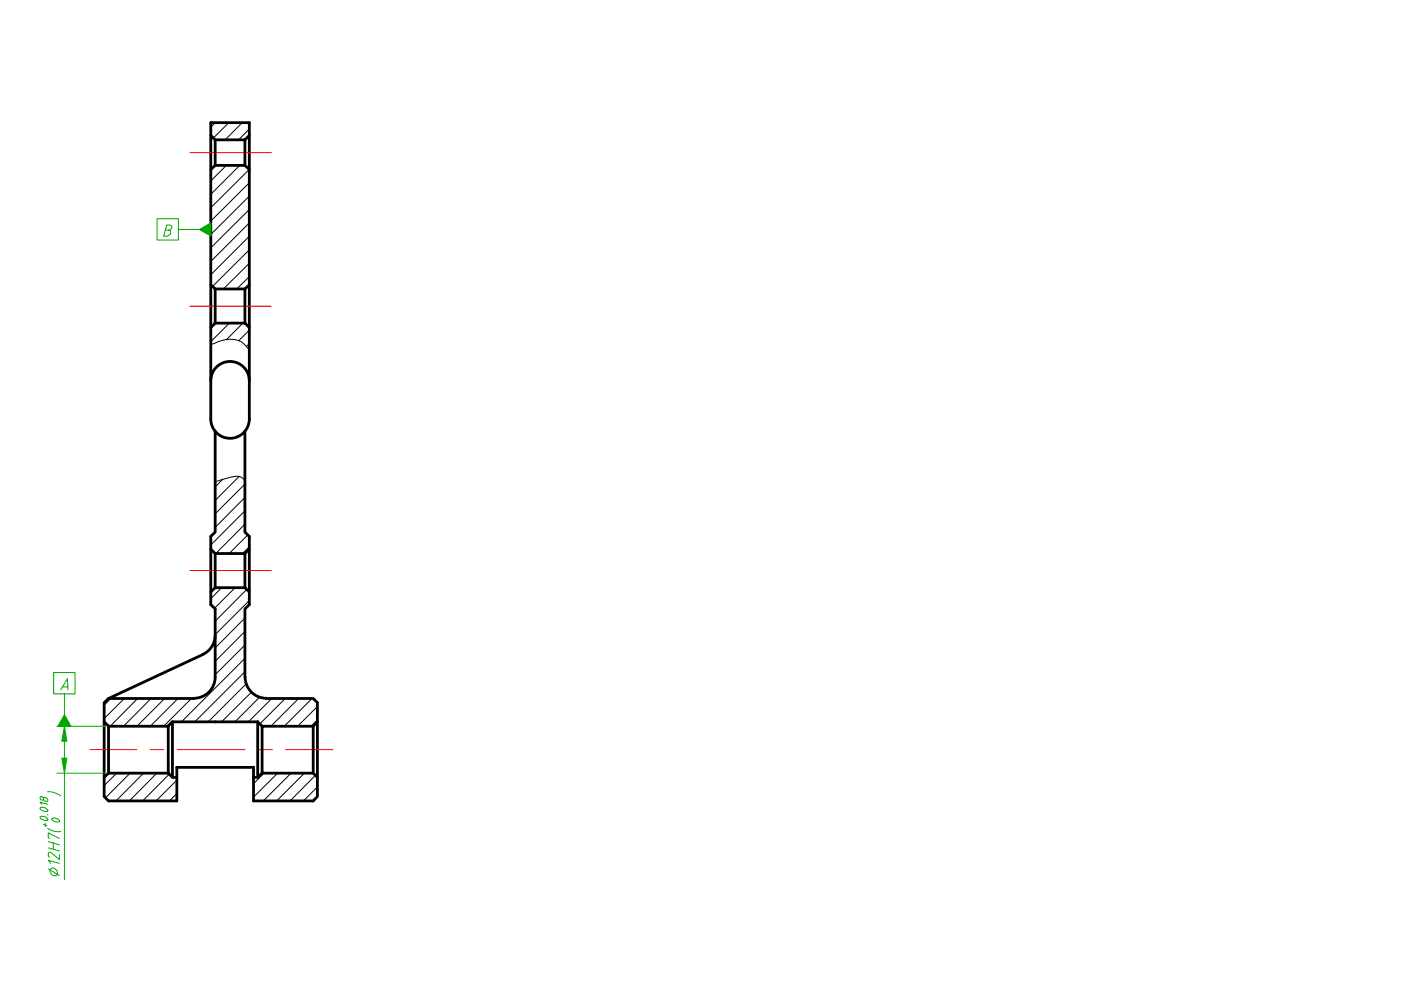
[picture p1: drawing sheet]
<svg xmlns="http://www.w3.org/2000/svg" width="297mm" height="210mm" viewBox="0 0 297 210" stroke-linecap="round" stroke-linejoin="round" font-family="sans-serif">
<g fill="none" stroke="#000" stroke-width=".21">
<path d="M45.7 26l-1 1M48 35.1l-3.3 3.3M48.5 26l-3.3 3.3M50.8 35.1l-6.1 6.1M51.3 26l-3.6 3.6M52.8 36l-8.1 8M52.9 27.4l-2.3 2.2M52.9 38.7l-8.2 8.2M52.9 41.6l-8.2 8.1M52.9 44.4l-8.2 8.1M52.9 47.3l-8.2 8.1M52.9 50.1l-8.2 8.2"/>
<path d="M52.9 53l-7.8 7.7M52.9 55.8l-5.5 5.5M52.9 58.6l-2.7 2.7M45.8 68.5l-1.1 1.1M48.6 68.5l-3.9 3.9M51.5 68.5l-3.5 3.5M52.9 70l-2.3 2.2M52.9 72.9l-.7 .6M47.2 101.6l-1.6 1.7M50.7 101l-5.1 5.1M51.9 102.6l-6.3 6.3M51.9 105.5l-6.3 6.3"/>
<path d="M51.9 108.3l-7.2 7.2M51.9 111.1l-6.2 6.3M52.5 113.4l-3.9 4M52.9 115.9l-1.5 1.5M47 124.6l-2.3 2.3M49.9 124.6l-4.4 4.4M51.9 131l-6.3 6.4M51.9 133.9l-6.3 6.3M51.9 136.8l-6.3 6.3M51.9 139.6l-13.4 13.4M52.3 125l-6.7 6.7M52.9 127.3l-7.3 7.2"/>
<path d="M23.5 148.1l-1.4 1.4M26.4 148.1l-4.3 4.3M29.2 148.1l-5.8 5.9M32 148.1l-5.8 5.9M34.9 148.1l-5.9 5.9M37.7 148.1l-5.8 5.9M40.6 148.1l-5.9 5.9M51.9 142.4l-10.6 10.6M52.2 145l-8.1 8M53.3 146.8l-6.3 6.2M55 147.8l-5.2 5.2M57.6 148.1l-5 4.9"/>
<path d="M60.5 148.1l-5.9 5.8M63.3 148.1l-5.9 5.9M66.2 148.1l-5.9 5.9M67.3 149.8l-4.2 4.2M67.3 152.6l-1.4 1.4M24.8 163.9l-2.7 2.7M27.6 163.9l-5.2 5.2M30.4 163.9l-5.8 5.9M33.3 163.9l-5.9 5.9M35.8 164.3l-5.5 5.5M37.5 165.4l-4.4 4.4M37.5 168.2l-1.6 1.6"/>
<path d="M56 163.9l-2.3 2.3M58.9 163.9l-5.2 5.1M61.7 163.9l-5.9 5.9M64.5 163.9l-5.8 5.9M66.9 164.4l-5.4 5.4M67.3 166.8l-3 3"/>
</g>
<g fill="none" stroke="#000" stroke-width=".59">
<path d="M44.7 36l.9-.9h6.3l1 .9M44.7 28.7l.9 .9M45.6 29.6v5.5M51.9 29.6v5.5M52.9 28.7l-1 .9h-6.3M44.7 60.4l.9 .9M45.6 61.3h6.3M45.6 68.5h6.3M45.6 61.3v7.2M45.6 68.5l-.9 .9M51.9 61.3v7.2M51.9 68.5l1 .9"/>
<path d="M52.9 60.4l-1 .9M44.7 80.7a4.1 4.1 0 0 1 4.1-4.1 4.1 4.1 0 0 1 4.1 4.1M44.7 88.9a4.1 4.1 0 0 0 4.1 4 4.1 4.1 0 0 0 4.1-4M44.7 88.9v-62.9h8.2v62.9M45.6 91.4v21.4l-.9 .9v14.5l.9 .9v14.5M51.9 91.4v21.4l1 .9v14.5l-1 .9v14.5M44.7 116.4l.9 1M45.6 117.4v7.2M45.6 117.4h6.3M51.9 117.4v7.2M52.9 116.4l-1 1M43 138.8l-20 9.3"/>
<path d="M45.6 134.7a4.5 4.5 0 0 1-2.6 4M45.6 124.6h6.3M45.6 124.6l-.9 .9M51.9 124.6l1 .9M22.1 153l.9 1M23 148.1l-.9 .9v19.9l.9 .9h14.5v-7.1h16.2M23 154h12.7v9.9M23 148.1h18.1M23 154v9.9M36.5 153l-.9 1M45.6 143.5a4.5 4.5 0 0 1-4.5 4.6M52 143.5a4.5 4.5 0 0 0 4.5 4.6"/>
<path d="M54.6 153h-18v11.8h.9M54.6 153v11.8h-.9M54.6 153l1 1M56.5 148.1h9.9l.9 .9v19.9l-.9 .9h-12.7v-7.1M66.4 154v9.9M67.3 153l-.9 1h-10.8v9.9h10.8l.9 .9M23 163.9h12.7M23 163.9l-.9 .9M35.7 163.9l.9 .9M55.6 163.9l-1 .9"/>
</g>
<path d="M40.2 32.4h17.3M40.2 64.9h17.3M40.2 121h17.3M19 158.9h10M31.9 158.9h2.8M37.6 158.9h14.4M54.8 158.9h2.9M60.6 158.9h10" fill="none" stroke="#f00" stroke-width=".21"/>
<path d="M44.7 73.1l2.7-1 1.7-.2a4 4 0 0 1 3.5 2.1l.3 .2M51.9 101.9a2.27 2.27 0 0 0-2.8-.8l-3.5 1" fill="none" stroke="#000" stroke-width=".21"/>
<g fill="#00a800" stroke="#00a800" stroke-width=".21">
<path d="M13.7 151.6l1.3 2.4h-2.7z"/>
<path d="M13.7 154l.5 3.2h-1.1z"/>
<path d="M13.1 160.8h1.1l-.5 3.1z"/>
<path d="M42.4 48.7l2.3-1.4v1.4zM42.4 48.7l2.3 1.3v-1.3z"/>
</g>
<g fill="none" stroke="#00a800" stroke-width=".21">
<path d="M35.1 48.8h.8a.57 .57 0 0 0 .5-.4 .57 .57 0 0 0-.2-.6l-.9-.1-.6 2.4a1.39 1.39 0 0 0 1.5-.6v-.4l-.4-.3M37.8 48.7v2.2h-4.5v-4.5h4.5v2.3h4.6l2.3 1.3v-2.7l-2.3 1.4M12.1 154h10.1M12.9 146.3l1.4-2.4 .1 2.4M13.2 145.6h1.2M13.7 147.1h-2.3v-4.5h4.5v4.5h-2.2v4.5l-1.4 2.4h2.7l-1.3-2.4M13.7 157.2v3.6M8.5 173.2a1.11 1.11 0 0 1 1.6 .6 1.31 1.31 0 0 1-1.6-.6zM8.5 169a.42 .42 0 0 0 .3 .6 .42 .42 0 0 0 .5-.5 .58 .58 0 0 1 .6 .2 .58 .58 0 0 1 .2 .6 .71 .71 0 0 1-1-.8l-.3-.2zM8.6 171.2a1.27 1.27 0 0 1 1.5 .7 1.2 1.2 0 0 1-1.6-.6zM8.8 170.5l-.3-.4 1.6 .4M9.2 174.8l.7 .2"/>
<path d="M9.6 174.6v.7M10.1 172.7v.1M10.1 175.6a3.6 3.6 0 0 0 2.8 .7M10.1 167.9a4.3 4.3 0 0 1 2.8 .8M10.2 179.8l2.4 .6M10.2 178.4l2.4 .7M10.5 177.7l-.3-.1v-1l2.4 1.2M11 173.6a1.29 1.29 0 0 1 1.6 .5 1.26 1.26 0 0 1-1.6-.5zM11.3 178.7v1.3M12.1 163.9h10.1M13.7 163.9v22.6M10.2 184.2l2.4 1.4"/>
<path d="M10.7 184.2a.95 .95 0 0 1 1.1 .1 .95 .95 0 0 1 .4 .9 .78 .78 0 0 1-.8 .5 .78 .78 0 0 1-.7-.6l-.1-.6zM10.7 183.1l-.5-.7 2.4 .7M12.6 181.2v1.1l-1.8-1.5-.3-.1a.65 .65 0 0 0 0 1.1"/>
</g>
</svg>
